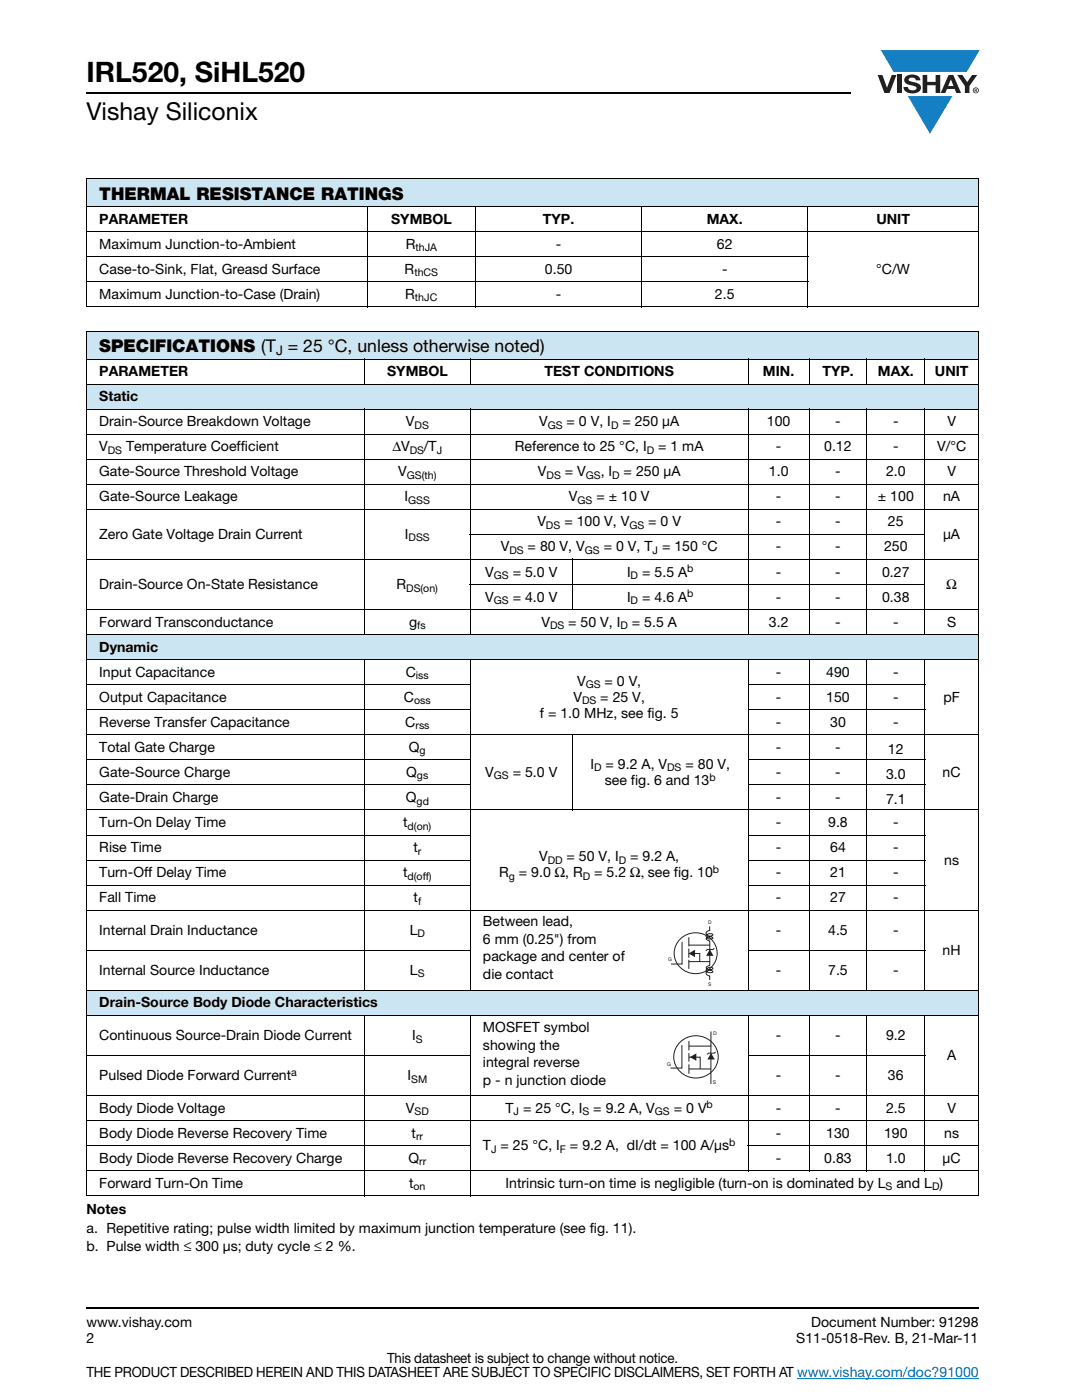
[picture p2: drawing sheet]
<svg xmlns="http://www.w3.org/2000/svg" width="216mm" height="279mm" viewBox="0 0 216 279" stroke-linecap="round" stroke-linejoin="round" font-family="sans-serif">
<defs><g id="words">
<text font-size="5.6" x="17.3" y="16.4">IRL520, SiHL520</text>
<text font-size="4.9" x="17.3" y="24">Vishay Siliconix</text>
<g font-size="3.5">
<text x="19.8" y="39.8">THERMAL RESISTANCE RATINGS</text>
<text x="19.8" y="70.3">SPECIFICATIONS (T = 25 °C, unless otherwise noted)</text>
</g>
<g font-size="2.8">
<text x="19.8" y="44.6">PARAMETER</text>
<text x="78" y="44.6">SYMBOL</text>
<text x="108.3" y="44.6">TYP.</text>
<text x="141" y="44.6">MAX.</text>
<text x="174.9" y="44.6">UNIT</text>
<text x="19.8" y="49.6">Maximum Junction-to-Ambient</text>
<text x="81" y="49.6">R</text>
<text x="110.9" y="49.6">-</text>
<text x="143" y="49.6">62</text>
<text x="19.8" y="59.6">Maximum Junction-to-Case (Drain)</text>
<text x="19.8" y="54.6">Case-to-Sink, Flat, Greasd Surface</text>
<text x="80.7" y="54.6">R</text>
<text x="80.9" y="59.6">R</text>
<text x="108.7" y="54.6">0.50</text>
<text x="110.9" y="59.6">-</text>
<text x="142.7" y="59.6">2.5</text>
<text x="144.1" y="54.6">-</text>
<text x="174.9" y="54.6">°C/W</text>
<text x="19.8" y="75.1">PARAMETER</text>
<text x="77.2" y="75.1">SYMBOL</text>
<text x="108.7" y="75.1">TEST CONDITIONS</text>
<text x="152.2" y="75.1">MIN.</text>
<text x="164.1" y="75.1">TYP.</text>
<text x="175.2" y="75.1">MAX.</text>
<text x="186.5" y="75.1">UNIT</text>
<text x="19.8" y="80.1">Static</text>
<text x="19.8" y="85">Drain-Source Breakdown Voltage</text>
<text x="81" y="85">V</text>
<text x="107.6" y="85">V</text>
<text x="113.1" y="85">= 0 V, I</text>
<text x="124.2" y="85">= 250 μA</text>
<text x="153" y="85">100</text>
<text x="166.7" y="85">-</text>
<text x="178.2" y="85">-</text>
<text x="189" y="85">V</text>
<text x="19.8" y="90.1">V</text>
<text x="19.8" y="95.1">Gate-Source Threshold Voltage</text>
<text x="25.2" y="90.1">Temperature Coefficient</text>
<text x="78.3" y="90.1">ΔV</text>
<text x="79.5" y="95.1">V</text>
<text x="84.6" y="90.1">/T</text>
<text x="102.7" y="90.1">Reference to 25 °C, I</text>
<text x="107.3" y="95.1">V</text>
<text x="112.7" y="95.1">= V</text>
<text x="119.9" y="95.1">, I</text>
<text x="124.4" y="95.1">= 250 μA</text>
<text x="131.3" y="90.1">= 1 mA</text>
<text x="153.4" y="95.1">1.0</text>
<text x="154.8" y="90.1">-</text>
<text x="164.5" y="90.1">0.12</text>
<text x="166.7" y="95.1">-</text>
<text x="176.8" y="95.1">2.0</text>
<text x="178.2" y="90.1">-</text>
<text x="187" y="90.1">V/°C</text>
<text x="189" y="95.1">V</text>
<text x="19.8" y="100.1">Gate-Source Leakage</text>
<text x="80.7" y="100.1">I</text>
<text x="113.5" y="100.1">V</text>
<text x="119" y="100.1">= ± 10 V</text>
<text x="154.8" y="100.1">-</text>
<text x="166.7" y="100.1">-</text>
<text x="175.2" y="100.1">± 100</text>
<text x="188.2" y="100.1">nA</text>
<text x="19.8" y="107.5">Zero Gate Voltage Drain Current</text>
<text x="80.8" y="107.5">I</text>
<text x="107.2" y="105.1">V</text>
<text x="112.6" y="105.1">= 100 V, V</text>
<text x="129.3" y="105.1">= 0 V</text>
<text x="154.8" y="105.1">-</text>
<text x="166.7" y="105.1">-</text>
<text x="177.2" y="105.1">25</text>
<text x="188.2" y="107.5">μA</text>
<text x="99.9" y="110">V</text>
<text x="105.3" y="110">= 80 V, V</text>
<text x="120.5" y="110">= 0 V, T = 150 °C</text>
<text x="154.8" y="110">-</text>
<text x="166.7" y="110">-</text>
<text x="176.4" y="110">250</text>
<text x="19.8" y="117.6">Drain-Source On-State Resistance</text>
<text x="79.1" y="117.6">R</text>
<text x="96.8" y="115.1">V</text>
<text x="102.3" y="115.1">= 5.0 V</text>
<text x="125.1" y="115.1">I</text>
<text x="128.1" y="115.1">= 5.5 A</text>
<text x="154.8" y="115.1">-</text>
<text x="166.7" y="115.1">-</text>
<text x="176" y="115.1">0.27</text>
<text x="188.8" y="117.6">Ω</text>
<text x="19.8" y="125.1">Forward Transconductance</text>
<text x="81.6" y="125.1">g</text>
<text x="96.8" y="120.1">V</text>
<text x="102.3" y="120.1">= 4.0 V</text>
<text x="108" y="125.1">V</text>
<text x="113.4" y="125.1">= 50 V, I</text>
<text x="125.1" y="120.1">I</text>
<text x="126.1" y="125.1">= 5.5 A</text>
<text x="128.1" y="120.1">= 4.6 A</text>
<text x="153.4" y="125.1">3.2</text>
<text x="154.8" y="120.1">-</text>
<text x="166.7" y="125.1">-</text>
<text x="166.7" y="120.1">-</text>
<text x="176" y="120.1">0.38</text>
<text x="178.2" y="125.1">-</text>
<text x="189" y="125.1">S</text>
<text x="19.8" y="130">Dynamic</text>
<text x="19.8" y="135.1">Input Capacitance</text>
<text x="81" y="135.1">C</text>
<text x="115.1" y="136.9">V</text>
<text x="120.6" y="136.9">= 0 V,</text>
<text x="154.8" y="135.1">-</text>
<text x="164.9" y="135.1">490</text>
<text x="178.2" y="135.1">-</text>
<text x="19.8" y="140.1">Output Capacitance</text>
<text x="80.6" y="140.1">C</text>
<text x="107.7" y="143.2">f = 1.0 MHz, see fig. 5</text>
<text x="114.4" y="140.1">V</text>
<text x="119.8" y="140.1">= 25 V,</text>
<text x="154.8" y="140.1">-</text>
<text x="164.9" y="140.1">150</text>
<text x="178.2" y="140.1">-</text>
<text x="188.3" y="140.1">pF</text>
<text x="19.8" y="145.1">Reverse Transfer Capacitance</text>
<text x="80.9" y="145.1">C</text>
<text x="154.8" y="145.1">-</text>
<text x="165.7" y="145.1">30</text>
<text x="178.2" y="145.1">-</text>
<text x="19.8" y="155">Gate-Source Charge</text>
<text x="19.8" y="150.1">Total Gate Charge</text>
<text x="81.1" y="155">Q</text>
<text x="81.6" y="150.1">Q</text>
<text x="96.8" y="155">V</text>
<text x="102.3" y="155">= 5.0 V</text>
<text x="117.8" y="153.5">I</text>
<text x="120.8" y="153.5">= 9.2 A, V</text>
<text x="136.8" y="153.5">= 80 V,</text>
<text x="154.8" y="150.1">-</text>
<text x="154.8" y="155">-</text>
<text x="166.7" y="150.1">-</text>
<text x="166.7" y="155">-</text>
<text x="176.8" y="155.5">3.0</text>
<text x="177.2" y="150.5">12</text>
<text x="188.1" y="155">nC</text>
<text x="19.8" y="160.1">Gate-Drain Charge</text>
<text x="81" y="160.1">Q</text>
<text x="120.7" y="156.6">see fig. 6 and 13</text>
<text x="154.8" y="160.1">-</text>
<text x="166.7" y="160.1">-</text>
<text x="176.8" y="160.5">7.1</text>
<text x="19.8" y="165.1">Turn-On Delay Time</text>
<text x="80.5" y="165.1">t</text>
<text x="154.8" y="165.1">-</text>
<text x="165.2" y="165.1">9.8</text>
<text x="178.2" y="165.1">-</text>
<text x="19.8" y="170.1">Rise Time</text>
<text x="82.5" y="170.1">t</text>
<text x="107.6" y="171.9">V</text>
<text x="113.1" y="171.9">= 50 V, I</text>
<text x="125.8" y="171.9">= 9.2 A,</text>
<text x="154.8" y="170.1">-</text>
<text x="165.7" y="170.1">64</text>
<text x="178.2" y="170.1">-</text>
<text x="188.4" y="172.6">ns</text>
<text x="19.8" y="175">Turn-Off Delay Time</text>
<text x="80.4" y="175">t</text>
<text x="99.6" y="175">R</text>
<text x="103.5" y="175">= 9.0 Ω, R</text>
<text x="118.6" y="175">= 5.2 Ω, see fig. 10</text>
<text x="154.8" y="175">-</text>
<text x="165.7" y="175">21</text>
<text x="178.2" y="175">-</text>
<text x="19.8" y="180.1">Fall Time</text>
<text x="82.5" y="180.1">t</text>
<text x="96.4" y="184.8">Between lead,</text>
<text x="154.8" y="180.1">-</text>
<text x="165.7" y="180.1">27</text>
<text x="178.2" y="180.1">-</text>
<text x="19.8" y="186.6">Internal Drain Inductance</text>
<text x="81.8" y="186.6">L</text>
<text x="96.4" y="188.3">6 mm (0.25&quot;) from</text>
<text x="96.4" y="191.8">package and center of</text>
<text x="154.8" y="186.6">-</text>
<text x="165.2" y="186.6">4.5</text>
<text x="178.2" y="186.6">-</text>
<text x="188.1" y="190.6">nH</text>
<text x="19.8" y="194.6">Internal Source Inductance</text>
<text x="81.8" y="194.6">L</text>
<text x="96.4" y="195.3">die contact</text>
<text x="154.8" y="194.6">-</text>
<text x="165.2" y="194.6">7.5</text>
<text x="178.2" y="194.6">-</text>
<text x="19.8" y="201.1">Drain-Source Body Diode Characteristics</text>
<text x="19.8" y="207.6">Continuous Source-Drain Diode Current</text>
<text x="82.2" y="207.6">I</text>
<text x="96.4" y="206">MOSFET symbol</text>
<text x="96.4" y="209.5">showing the</text>
<text x="154.8" y="207.6">-</text>
<text x="166.7" y="207.6">-</text>
<text x="176.8" y="207.6">9.2</text>
<text x="19.8" y="215.6">Pulsed Diode Forward Current</text>
<text x="81.3" y="215.6">I</text>
<text x="96.4" y="213">integral reverse</text>
<text x="154.8" y="215.6">-</text>
<text x="166.7" y="215.6">-</text>
<text x="177.2" y="215.6">36</text>
<text x="189" y="211.6">A</text>
<text x="96.4" y="216.6">p - n junction diode</text>
<text x="19.8" y="222.1">Body Diode Voltage</text>
<text x="19.8" y="227.1">Body Diode Reverse Recovery Time</text>
<text x="81" y="222.1">V</text>
<text x="82.1" y="227.1">t</text>
<text x="100.9" y="222.1">T = 25 °C, I</text>
<text x="118.4" y="222.1">= 9.2 A, V</text>
<text x="134.5" y="222.1">= 0 V</text>
<text x="154.8" y="222.1">-</text>
<text x="154.8" y="227.1">-</text>
<text x="164.9" y="227.1">130</text>
<text x="166.7" y="222.1">-</text>
<text x="176.4" y="227.1">190</text>
<text x="176.8" y="222.1">2.5</text>
<text x="188.4" y="227.1">ns</text>
<text x="189" y="222.1">V</text>
<text x="19.8" y="232.1">Body Diode Reverse Recovery Charge</text>
<text x="81.5" y="232.1">Q</text>
<text x="96.4" y="229.6">T = 25 °C, I</text>
<text x="113.7" y="229.6">= 9.2 A, dI/dt = 100 A/μs</text>
<text x="154.8" y="232.1">-</text>
<text x="164.5" y="232.1">0.83</text>
<text x="176.8" y="232.1">1.0</text>
<text x="188.1" y="232.1">μC</text>
<text x="19.8" y="237.1">Forward Turn-On Time</text>
<text x="81.6" y="237.1">t</text>
<text x="100.9" y="237.1">Intrinsic turn-on time is negligible (turn-on is dominated by L</text>
<text x="178.9" y="237.1">and L )</text>
<text x="17.3" y="242.3">Notes</text>
<text x="17.3" y="249.7">b. Pulse width ≤ 300 μs; duty cycle ≤ 2 %.</text>
<text x="17.3" y="246.2">a. Repetitive rating; pulse width limited by maximum junction temperature (see fig. 11).</text>
<text x="17.3" y="264.9">www.vishay.com</text>
<text x="17.3" y="268.1">2</text>
<text x="158.9" y="268.1">S11-0518-Rev. B, 21-Mar-11</text>
<text x="161.8" y="264.9">Document Number: 91298</text>
<text x="17.3" y="274.8">THE PRODUCT DESCRIBED HEREIN AND THIS DATASHEET ARE SUBJECT TO SPECIFIC DISCLAIMERS, SET FORTH AT www.vishay.com/doc?91000</text>
<text x="77.3" y="272">This datasheet is subject to change without notice.</text>
</g>
<text font-size="2.6" x="55.1" y="70.9">J</text>
<g font-size="2.1">
<text x="82.9" y="50.1">thJA</text>
<text x="82.7" y="55.1">thCS</text>
<text x="82.8" y="60.1">thJC</text>
<text x="82.7" y="85.6">DS</text>
<text x="109.3" y="85.6">GS</text>
<text x="121.9" y="85.6">D</text>
<text x="21.5" y="90.6">DS</text>
<text x="81.2" y="95.6">GS(th)</text>
<text x="81.7" y="90.6">DS</text>
<text x="87.2" y="90.6">J</text>
<text x="109.1" y="95.6">DS</text>
<text x="116.9" y="95.6">GS</text>
<text x="122.2" y="95.6">D</text>
<text x="129.1" y="90.6">D</text>
<text x="81.5" y="100.6">GSS</text>
<text x="115.3" y="100.6">GS</text>
<text x="108.9" y="105.6">DS</text>
<text x="125.6" y="105.6">GS</text>
<text x="81.5" y="108.1">DSS</text>
<text x="101.6" y="110.6">DS</text>
<text x="116.7" y="110.6">GS</text>
<text x="130.2" y="110.6">J</text>
<text x="81.1" y="118.1">DS(on)</text>
<text x="98.5" y="115.6">GS</text>
<text x="125.8" y="115.6">D</text>
<text x="137.1" y="114.2">b</text>
<text x="137.1" y="119.2">b</text>
<text x="83.2" y="125.6">fs</text>
<text x="98.5" y="120.6">GS</text>
<text x="109.7" y="125.6">DS</text>
<text x="123.8" y="125.6">D</text>
<text x="125.8" y="120.6">D</text>
<text x="83" y="135.6">iss</text>
<text x="116.9" y="137.4">GS</text>
<text x="82.6" y="140.6">oss</text>
<text x="116.1" y="140.6">DS</text>
<text x="82.9" y="145.6">rss</text>
<text x="83.2" y="155.6">gs</text>
<text x="83.7" y="150.6">g</text>
<text x="98.5" y="155.6">GS</text>
<text x="118.6" y="154">D</text>
<text x="133.1" y="154">DS</text>
<text x="141.6" y="155.8">b</text>
<text x="83.1" y="160.6">gd</text>
<text x="81.3" y="165.6">d(on)</text>
<text x="83.4" y="170.6">r</text>
<text x="109.3" y="172.4">DD</text>
<text x="123.5" y="172.4">D</text>
<text x="81.3" y="175.6">d(off)</text>
<text x="101.5" y="175.5">g</text>
<text x="116.3" y="175.5">D</text>
<text x="142.3" y="174.2">b</text>
<text x="83.4" y="180.6">f</text>
<text x="83.3" y="187.1">D</text>
<text x="83.4" y="195.1">S</text>
<text x="83" y="208.1">S</text>
<text x="58.1" y="214.7">a</text>
<text x="82" y="216.1">SM</text>
<text x="141" y="221.2">b</text>
<text x="82.7" y="222.6">SD</text>
<text x="83" y="227.6">rr</text>
<text x="102.5" y="222.6">J</text>
<text x="116.2" y="222.6">S</text>
<text x="130.7" y="222.6">GS</text>
<text x="83.7" y="232.6">rr</text>
<text x="98" y="230.1">J</text>
<text x="111.7" y="230.1">F</text>
<text x="145.5" y="228.7">b</text>
<text x="82.5" y="237.6">on</text>
<text x="176.7" y="237.6">S</text>
<text x="186" y="237.6">D</text>
</g>
<g font-size="1" fill="#211e1e">
<text x="141.3" y="184.4">D</text>
<text x="133.3" y="191.8">G</text>
<text x="141.3" y="196.8">S</text>
<text x="142.3" y="206.5">D</text>
<text x="133.1" y="212.7">G</text>
<text x="142.3" y="216.3">S</text>
</g>
</g></defs>
<g fill="#147fc3">
<path d="M175.8 10h19.7l-2.6 4.4h-1.1h-13.5z"/>
<path d="M181.2 19.2h8.8l-4.4 7.5z"/>
</g>
<g fill="#231f20">
<path d="M175.1 15h1l.9 2.5 .9-2.5h1l-1.4 3.6h-1z"/>
<path d="M179 15h.9v3.6h-.9z"/>
<path d="M180.8 15.3a2.1 2.1 0 0 1 2.7 .3l.1 .4h-.8a.79 .79 0 0 0-.7-.5 .79 .79 0 0 0-.8 .4l.2 .3 1 .2a1.08 1.08 0 0 1 1.3 1.1 1.08 1.08 0 0 1-1.1 1.1 1.73 1.73 0 0 1-2.4-1.2h.9a.96 .96 0 0 0 .8 .6 .96 .96 0 0 0 .9-.4 1.31 1.31 0 0 0-1.2-.6 1.03 1.03 0 0 1-1.1-.6 1.03 1.03 0 0 1 .2-1.1z"/>
<path d="M184.1 15h.9v1.3h1.7v-1.3h.9v3.6h-.9v-1.6h-1.7v1.6h-.9z"/>
<path d="M191 15h1l1 1.4 1-1.4h1l-1.6 2.2v1.4h-.9v-1.4z"/>
<path d="M189.7 15.8l.6 1.4h-1.1zM189.3 15l-1.6 3.6h.9l.4-.8h1.5l.3 .8h1l-1.6-3.6z"/>
<path d="M194.2 18a.5 .5 0 0 1 1 0 .5 .5 0 0 1-1 0zM194.1 18a.6 .6 0 0 0 1.2 0 .6 .6 0 0 0-1.2 0z"/>
<path d="M194.6 17.8h.2v.2h-.2zM194.5 17.7v.7h.1v-.3l.4 .3-.2-.3 .2-.2-.1-.2z"/>
</g>
<path d="M159 275.1h36.3" fill="none" stroke="#007ec4" stroke-width=".2"/>
<path d="M17.3 18.6h152.5M17.3 261h178" fill="none" stroke="#000" stroke-width=".36"/>
<path d="M17.3 35.7h178v5.5h-178z" fill="#cce5f3"/>
<path d="M17.2 35.7h178.1M17.3 35.8v25.3M195.3 35.8v25.3M17.2 41.2h178.1M17.2 46.2h178.1M17.2 51.2h144.1M17.2 56.2h144.1M73.3 41.1v20.2M94.9 41.1v20.2M128 41.1v20.2M161.2 41.1v20.2M17.2 61.2h178.1" fill="none" stroke="#000" stroke-width=".2"/>
<g fill="#cce5f3">
<path d="M17.3 66.1h178v5.5h-178z"/>
<path d="M17.3 76.6h178v5h-178z"/>
<path d="M17.3 126.6h178v5h-178z"/>
<path d="M17.3 197.7h178v4.9h-178z"/>
</g>
<g fill="none" stroke="#000" stroke-width=".2">
<path d="M17.2 66.1h178.1M17.2 71.6h178.1M17.2 76.6h178.1M17.3 66.2v172.4M72.7 71.5v5.2M93.8 71.5v5.2M149.3 71.5v5.2M161.4 71.5v5.2M173 71.5v5.2M184.5 71.5v5.2M195.3 66.2v172.4M17.2 81.6h178.1"/>
<path d="M17.2 86.6h178.1M17.2 91.7h178.1M17.2 96.6h178.1M72.7 81.6v45.1M93.8 81.6v45.1M149.3 81.6v45.1M161.4 81.6v45.1M173 81.6v45.1M184.5 81.6v45.1M17.2 101.6h178.1M17.2 111.6h178.1M93.7 106.6h90.9"/>
<path d="M93.7 116.6h90.9M114.2 111.5v10.2M17.2 121.6h178.1M17.2 126.6h178.1M17.2 131.6h178.1M17.2 136.7h76.7M72.7 131.6v66.1M93.8 131.6v66.1M149.2 136.7h35.4M149.3 131.6v66.1M161.4 131.6v66.1M173 131.6v66.1"/>
<path d="M184.5 131.6v66.1M17.2 141.6h76.7M17.2 146.6h178.1M17.2 151.6h76.7M17.2 156.7h76.7M114.2 146.6v15.1M149.2 141.6h35.4M149.2 151.6h35.4M149.2 156.7h35.4M17.2 161.6h178.1M17.2 166.6h76.7M17.2 171.6h76.7"/>
<path d="M17.2 176.6h76.7M149.2 166.6h35.4M149.2 171.6h35.4M149.2 176.6h35.4M17.2 181.7h178.1M17.2 189.7h76.7M17.2 197.7h178.1M149.2 189.7h35.4M17.2 202.6h178.1M17.2 210.7h76.7M17.2 218.7h178.1M72.7 202.6v36.1"/>
<path d="M93.8 202.6v36.1M149.2 210.7h35.4M149.3 202.6v31.1M161.4 202.6v31.1M173 202.6v31.1M184.5 202.6v31.1M17.2 223.6h178.1M17.2 228.6h76.7M17.2 233.6h178.1M17.2 238.7h178.1M149.2 228.6h46.1"/>
</g>
<path d="M133.3 183.5h9.9v13.5h-9.9z" fill="#fff"/>
<path d="M135.5 187.6a4.3 4.3 0 0 1 5.3-1 4.3 4.3 0 0 1 2 5.1 4.3 4.3 0 0 1-5 2.5 4.3 4.3 0 0 1-3.2-4.7l.2-.7zM136.1 188v4.4h-2.2M137.4 191.9h4.3M137.4 190.3h2.2v1.6M137.4 187v1.9M137.4 189.3v1.9M137.4 191.5v1.9M137.4 188.6h4.3M142.5 189.2l-.2 .3h-1.2l-.3 .3" fill="none" stroke="#231f20" stroke-width=".2"/>
<g fill="#231f20">
<path d="M137.4 190.3l1.3-.8v1.5z"/>
<path d="M141.6 189.5l.8 1.3h-1.5z"/>
</g>
<path d="M141.6 184.9v.8a.58 .58 0 0 0-.7 .6 .58 .58 0 0 0 .7 .5l.6-.2a.73 .73 0 0 0-.8-.3 .73 .73 0 0 0-.4 .7 .88 .88 0 0 0 1.3 .2 .85 .85 0 0 0-1.4 .2l.7 .4v4.9l-.7 .4a.82 .82 0 0 0 1.4 .2 .76 .76 0 0 0-.9-.2 .76 .76 0 0 0-.4 .7l.6 .3 .6-.2a.72 .72 0 0 0-.8-.2 .72 .72 0 0 0-.4 .7l.6 .4v.8" fill="none" stroke="#231f20" stroke-width=".2"/>
<path d="M133.1 205.6h10.3v11h-10.3z" fill="#fff"/>
<path d="M135.5 208.2a4.4 4.4 0 0 1 5.5-1 4.4 4.4 0 0 1 2 5.2 4.4 4.4 0 0 1-5.2 2.6 4.4 4.4 0 0 1-3.3-4.8l.2-.7zM136.1 208.6v4.6h-2.3M137.5 211h2.2v2.3M137.5 213.3h4.4M137.5 207.8v1.8M137.5 210.2v1.7M137.5 212.4v1.9M141.9 208.8v7.5M141.9 205.9v2.9h-4.4" fill="none" stroke="#211e1e" stroke-width=".2"/>
<path d="M142.8 209.9l-.3 .3h-1.1l-.3 .2" fill="none" stroke="#231f20" stroke-width=".2"/>
<g fill="#231f20">
<path d="M137.7 211l1.2-.8v1.5z"/>
<path d="M141.9 210.2l.7 1.2h-1.4z"/>
</g>
<use href="#words"/>
</svg>
